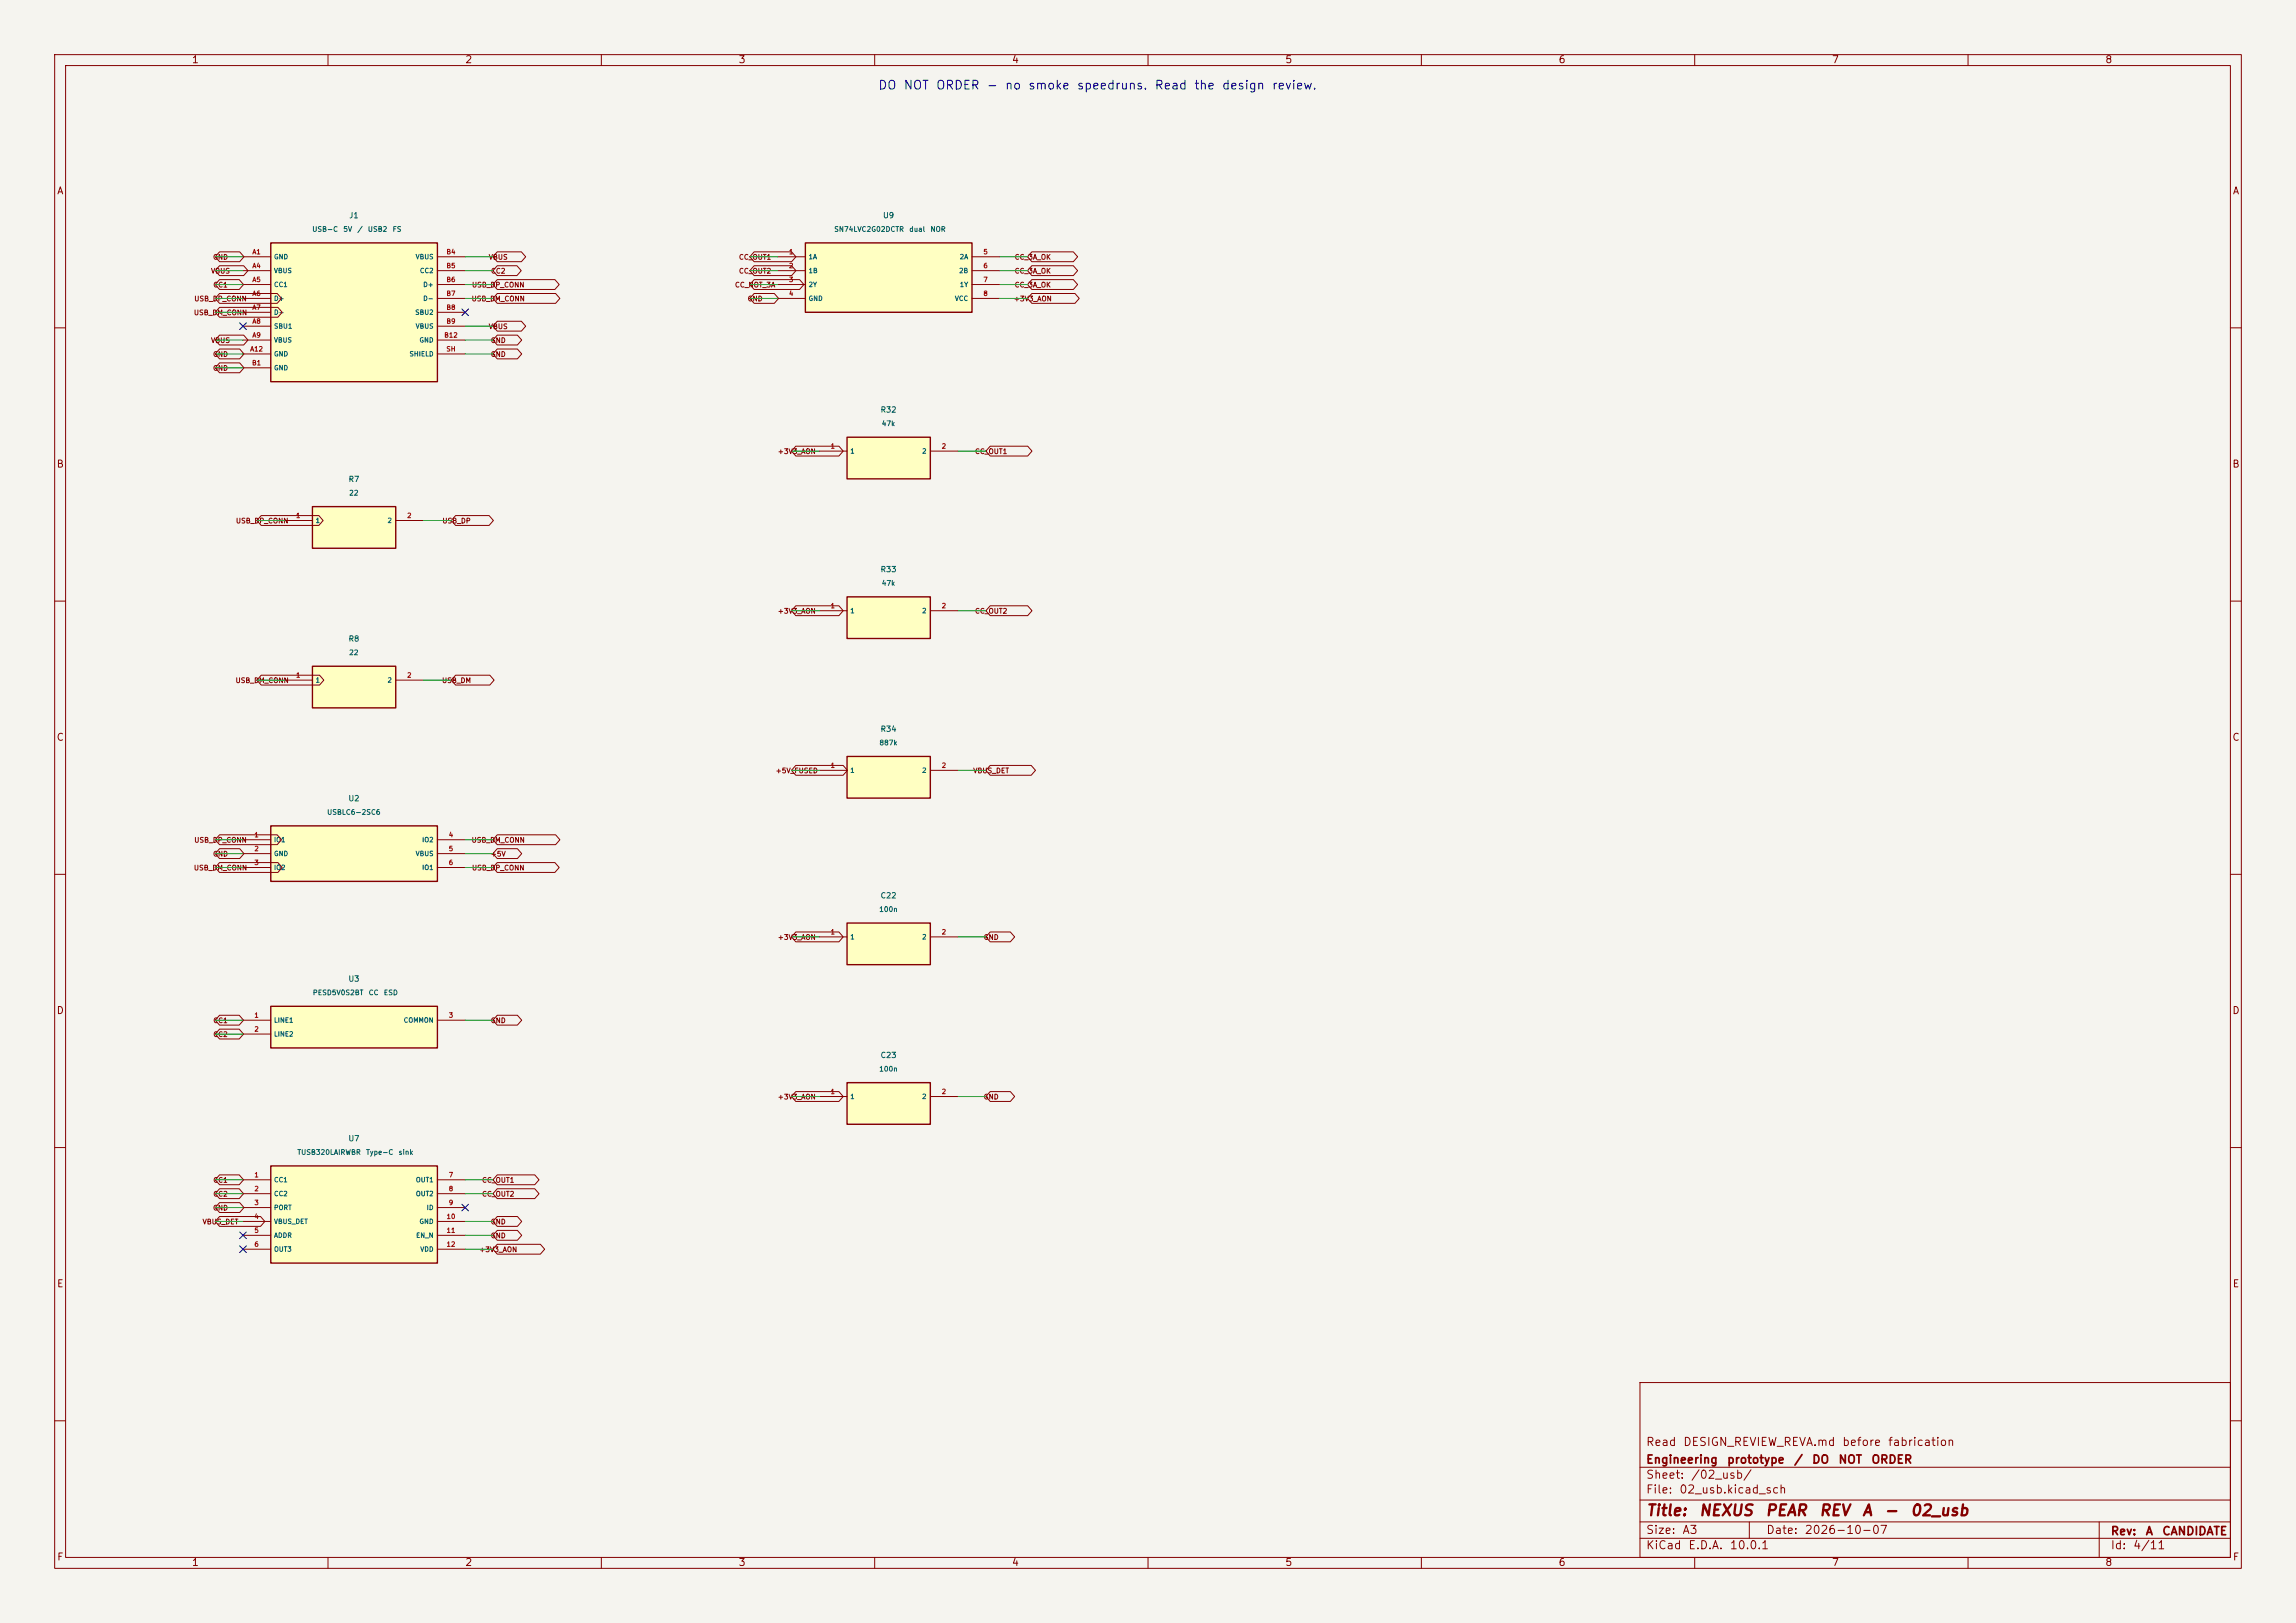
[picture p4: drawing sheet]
<svg xmlns="http://www.w3.org/2000/svg" width="420mm" height="297mm" viewBox="0 0 420 297" stroke-linecap="round" stroke-linejoin="round" font-family="sans-serif">
<defs><g id="words">
<g font-size="2" fill="#840000">
<text x="301" y="277.9">Title:</text>
<text x="310.6" y="277.9">NEXUS</text>
<text x="322.8" y="277.9">PEAR</text>
<text x="332.6" y="277.9">REV</text>
<text x="340.5" y="277.9">A</text>
<text x="344.5" y="277.9">-</text>
<text x="349.3" y="277.9">02_usb</text>
</g>
<text font-size="1.6" fill="#0000c2" x="160.5" y="16.8">DO NOT ORDER - no smoke speedruns. Read the design review.</text>
<g font-size="1.5" fill="#840000">
<text x="301" y="268.2">Engineering</text>
<text x="301" y="265">Read</text>
<text x="307.8" y="265">DESIGN_REVIEW_REVA.md</text>
<text x="315.8" y="268.2">prototype</text>
<text x="328" y="268.2">/</text>
<text x="331.4" y="268.2">DO</text>
<text x="336.2" y="268.2">NOT</text>
<text x="336.9" y="265">before</text>
<text x="342.2" y="268.2">ORDER</text>
<text x="345.2" y="265">fabrication</text>
<text x="301" y="273.7">File:</text>
<text x="301" y="271">Sheet:</text>
<text x="307.1" y="273.7">02_usb.kicad_sch</text>
<text x="309.2" y="271">/02_usb/</text>
<text x="301" y="281.1">Size:</text>
<text x="307.6" y="281.1">A3</text>
<text x="323" y="281.1">Date:</text>
<text x="330" y="281.1">2026-10-07</text>
<text x="386" y="281.3">Rev:</text>
<text x="392.4" y="281.3">A</text>
<text x="395.4" y="281.3">CANDIDATE</text>
<text x="301" y="283.9">KiCad</text>
<text x="308.7" y="283.9">E.D.A.</text>
<text x="316.3" y="283.9">10.0.1</text>
<text x="386" y="283.9">Id:</text>
<text x="390.1" y="283.9">4/11</text>
</g>
<g font-size="1.3" fill="#840000">
<text x="35" y="11.9">1</text>
<text x="85" y="11.9">2</text>
<text x="135" y="11.9">3</text>
<text x="185" y="11.9">4</text>
<text x="235" y="11.9">5</text>
<text x="285" y="11.9">6</text>
<text x="335" y="11.9">7</text>
<text x="385" y="11.9">8</text>
<text x="10.3" y="35.9">A</text>
<text x="408.3" y="35.9">A</text>
<text x="10.3" y="85.9">B</text>
<text x="408.2" y="85.9">B</text>
<text x="10.3" y="135.9">C</text>
<text x="408.2" y="135.9">C</text>
<text x="10.3" y="185.9">D</text>
<text x="408.2" y="185.9">D</text>
<text x="10.3" y="235.9">E</text>
<text x="408.3" y="235.9">E</text>
<text x="10.3" y="285.9">F</text>
<text x="35" y="286.9">1</text>
<text x="85" y="286.9">2</text>
<text x="135" y="286.9">3</text>
<text x="185" y="286.9">4</text>
<text x="235" y="286.9">5</text>
<text x="285" y="286.9">6</text>
<text x="335" y="286.9">7</text>
<text x="385" y="286.9">8</text>
<text x="408.3" y="285.9">F</text>
</g>
<g font-size="1" fill="#006464">
<text x="63.8" y="40.2">J1</text>
<text x="161.4" y="40.2">U9</text>
<text x="161" y="75.7">R32</text>
<text x="63.7" y="88.4">R7</text>
<text x="161" y="104.9">R33</text>
<text x="63.7" y="117.6">R8</text>
<text x="161" y="134.2">R34</text>
<text x="63.6" y="146.9">U2</text>
<text x="161" y="164.6">C22</text>
<text x="63.6" y="179.9">U3</text>
<text x="161" y="193.8">C23</text>
<text x="63.6" y="209.1">U7</text>
</g>
<g font-size=".9" fill="#840000">
<text x="38.9" y="47.7">GND</text>
<text x="89.3" y="47.7">VBUS</text>
<text x="135.1" y="47.7">CC_OUT1</text>
<text x="185.5" y="47.7">CC_3A_OK</text>
<text x="38.5" y="50.3">VBUS</text>
<text x="38.9" y="52.8">CC1</text>
<text x="86.2" y="52.8">USB_DP_CONN</text>
<text x="89.7" y="50.3">CC2</text>
<text x="134.3" y="52.8">CC_NOT_3A</text>
<text x="135.1" y="50.3">CC_OUT2</text>
<text x="185.5" y="52.8">CC_3A_OK</text>
<text x="185.5" y="50.3">CC_3A_OK</text>
<text x="35.4" y="57.9">USB_DM_CONN</text>
<text x="35.4" y="55.4">USB_DP_CONN</text>
<text x="86.2" y="55.4">USB_DM_CONN</text>
<text x="136.7" y="55.4">GND</text>
<text x="185.4" y="55.4">+3V3_AON</text>
<text x="38.5" y="63">VBUS</text>
<text x="38.9" y="65.5">GND</text>
<text x="89.3" y="60.4">VBUS</text>
<text x="89.7" y="63">GND</text>
<text x="89.7" y="65.5">GND</text>
<text x="38.9" y="68.1">GND</text>
<text x="142.2" y="83.3">+3V3_AON</text>
<text x="178.3" y="83.3">CC_OUT1</text>
<text x="43.1" y="96">USB_DP_CONN</text>
<text x="80.8" y="96">USB_DP</text>
<text x="142.2" y="112.5">+3V3_AON</text>
<text x="178.3" y="112.5">CC_OUT2</text>
<text x="43" y="125.2">USB_DM_CONN</text>
<text x="80.8" y="125.2">USB_DM</text>
<text x="141.8" y="141.7">+5V_FUSED</text>
<text x="177.9" y="141.7">VBUS_DET</text>
<text x="35.4" y="154.4">USB_DP_CONN</text>
<text x="86.2" y="154.4">USB_DM_CONN</text>
<text x="35.4" y="159.5">USB_DM_CONN</text>
<text x="38.9" y="157">GND</text>
<text x="86.2" y="159.5">USB_DP_CONN</text>
<text x="89.7" y="157">+5V</text>
<text x="142.2" y="172.2">+3V3_AON</text>
<text x="179.8" y="172.2">GND</text>
<text x="38.9" y="187.4">CC1</text>
<text x="38.9" y="190">CC2</text>
<text x="89.7" y="187.4">GND</text>
<text x="142.2" y="201.4">+3V3_AON</text>
<text x="179.8" y="201.4">GND</text>
<text x="38.9" y="221.7">GND</text>
<text x="38.9" y="216.6">CC1</text>
<text x="38.9" y="219.2">CC2</text>
<text x="88.1" y="216.6">CC_OUT1</text>
<text x="88.1" y="219.2">CC_OUT2</text>
<text x="37" y="224.3">VBUS_DET</text>
<text x="89.7" y="224.3">GND</text>
<text x="89.7" y="226.8">GND</text>
<text x="87.6" y="229.3">+3V3_AON</text>
</g>
<g font-size=".9" fill="#a90000">
<text x="46.1" y="46.7">A1</text>
<text x="81.6" y="46.7">B4</text>
<text x="144.2" y="46.7">1</text>
<text x="179.8" y="46.7">5</text>
<text x="46.1" y="49.3">A4</text>
<text x="46.1" y="51.8">A5</text>
<text x="81.6" y="49.3">B5</text>
<text x="81.6" y="51.8">B6</text>
<text x="144.2" y="49.3">2</text>
<text x="144.2" y="51.8">3</text>
<text x="179.8" y="49.3">6</text>
<text x="179.8" y="51.8">7</text>
<text x="46.1" y="54.4">A6</text>
<text x="46.1" y="56.9">A7</text>
<text x="46.1" y="59.4">A8</text>
<text x="81.6" y="54.4">B7</text>
<text x="81.6" y="56.9">B8</text>
<text x="81.6" y="59.4">B9</text>
<text x="144.2" y="54.4">4</text>
<text x="179.8" y="54.4">8</text>
<text x="45.7" y="64.5">A12</text>
<text x="46.1" y="62">A9</text>
<text x="81.2" y="62">B12</text>
<text x="81.6" y="64.5">SH</text>
<text x="46" y="67.1">B1</text>
<text x="151.9" y="82.3">1</text>
<text x="172.2" y="82.3">2</text>
<text x="54.1" y="95">1</text>
<text x="74.4" y="95">2</text>
<text x="151.9" y="111.5">1</text>
<text x="172.2" y="111.5">2</text>
<text x="54.1" y="124.2">1</text>
<text x="74.4" y="124.2">2</text>
<text x="151.9" y="140.7">1</text>
<text x="172.2" y="140.7">2</text>
<text x="46.4" y="153.4">1</text>
<text x="46.4" y="156">2</text>
<text x="82" y="153.4">4</text>
<text x="82" y="156">5</text>
<text x="46.4" y="158.5">3</text>
<text x="82" y="158.5">6</text>
<text x="151.9" y="171.2">1</text>
<text x="172.2" y="171.2">2</text>
<text x="46.4" y="186.4">1</text>
<text x="46.4" y="189">2</text>
<text x="82" y="186.4">3</text>
<text x="151.9" y="200.4">1</text>
<text x="172.2" y="200.4">2</text>
<text x="46.4" y="215.6">1</text>
<text x="82" y="215.6">7</text>
<text x="46.4" y="218.2">2</text>
<text x="46.4" y="220.7">3</text>
<text x="82" y="218.2">8</text>
<text x="82" y="220.7">9</text>
<text x="46.4" y="223.3">4</text>
<text x="46.4" y="225.8">5</text>
<text x="81.6" y="223.3">10</text>
<text x="81.6" y="225.8">11</text>
<text x="46.4" y="228.3">6</text>
<text x="81.6" y="228.3">12</text>
</g>
<g font-size=".9" fill="#006464">
<text x="50" y="47.6">GND</text>
<text x="57" y="42.6">USB-C</text>
<text x="62.7" y="42.6">5V</text>
<text x="65.3" y="42.6">/</text>
<text x="67.2" y="42.6">USB2</text>
<text x="71.7" y="42.6">FS</text>
<text x="75.9" y="47.6">VBUS</text>
<text x="147.8" y="47.6">1A</text>
<text x="152.5" y="42.6">SN74LVC2G02DCTR</text>
<text x="166.2" y="42.6">dual</text>
<text x="170.1" y="42.6">NOR</text>
<text x="175.5" y="47.6">2A</text>
<text x="50" y="50.2">VBUS</text>
<text x="50" y="52.7">CC1</text>
<text x="76.7" y="50.2">CC2</text>
<text x="77.3" y="52.7">D+</text>
<text x="147.8" y="50.2">1B</text>
<text x="147.8" y="52.7">2Y</text>
<text x="175.4" y="50.2">2B</text>
<text x="175.5" y="52.7">1Y</text>
<text x="50" y="55.3">D+</text>
<text x="50" y="57.8">D-</text>
<text x="75.9" y="57.8">SBU2</text>
<text x="77.3" y="55.3">D-</text>
<text x="147.8" y="55.3">GND</text>
<text x="174.6" y="55.3">VCC</text>
<text x="50" y="60.3">SBU1</text>
<text x="50" y="62.9">VBUS</text>
<text x="50" y="65.4">GND</text>
<text x="74.8" y="65.4">SHIELD</text>
<text x="75.9" y="60.3">VBUS</text>
<text x="76.6" y="62.9">GND</text>
<text x="50" y="68">GND</text>
<text x="155.4" y="83.2">1</text>
<text x="161.2" y="78.2">47k</text>
<text x="168.6" y="83.2">2</text>
<text x="57.6" y="95.9">1</text>
<text x="63.8" y="90.9">22</text>
<text x="70.8" y="95.9">2</text>
<text x="161.2" y="107.4">47k</text>
<text x="155.4" y="112.4">1</text>
<text x="168.6" y="112.4">2</text>
<text x="57.6" y="125.1">1</text>
<text x="63.8" y="120.1">22</text>
<text x="70.8" y="125.1">2</text>
<text x="160.8" y="136.6">887k</text>
<text x="155.4" y="141.6">1</text>
<text x="168.6" y="141.6">2</text>
<text x="59.7" y="149.3">USBLC6-2SC6</text>
<text x="50" y="154.3">IO1</text>
<text x="77.1" y="154.3">IO2</text>
<text x="50" y="156.9">GND</text>
<text x="50" y="159.4">IO2</text>
<text x="75.9" y="156.9">VBUS</text>
<text x="77.1" y="159.4">IO1</text>
<text x="160.7" y="167.1">100n</text>
<text x="155.4" y="172.1">1</text>
<text x="168.6" y="172.1">2</text>
<text x="57.1" y="182.3">PESD5V0S2BT</text>
<text x="67.4" y="182.3">CC</text>
<text x="70.1" y="182.3">ESD</text>
<text x="50" y="187.3">LINE1</text>
<text x="50" y="189.9">LINE2</text>
<text x="73.8" y="187.3">COMMON</text>
<text x="160.7" y="196.3">100n</text>
<text x="155.4" y="201.3">1</text>
<text x="168.6" y="201.3">2</text>
<text x="54.3" y="211.5">TUSB320LAIRWBR</text>
<text x="66.9" y="211.5">Type-C</text>
<text x="72.8" y="211.5">sink</text>
<text x="50" y="216.6">CC1</text>
<text x="50" y="219.1">CC2</text>
<text x="50" y="221.6">PORT</text>
<text x="76" y="216.6">OUT1</text>
<text x="76" y="219.1">OUT2</text>
<text x="78" y="221.6">ID</text>
<text x="50" y="224.2">VBUS_DET</text>
<text x="50" y="226.7">ADDR</text>
<text x="76" y="226.7">EN_N</text>
<text x="76.6" y="224.2">GND</text>
<text x="50" y="229.3">OUT3</text>
<text x="76.8" y="229.3">VDD</text>
</g>
</g></defs>
<path d="M0 0h420v297h-420z" fill="#f5f4ef" stroke="#f5f4ef" stroke-width=".18"/>
<g fill="none" stroke="#840000" stroke-width=".18">
<path d="M10 10h400v277h-400zM12 12h396v273h-396zM60 10v2M110 10v2M160 10v2M210 10v2M260 10v2M310 10v2M360 10v2M10 60h2M408 60h2M10 110h2"/>
<path d="M408 110h2M10 160h2M408 160h2M10 210h2M408 210h2M300 253h108v32h-108zM10 260h2M300 278.5h108M300 274.5h108M300 268.5h108M320 278.5v3M384 278.5v6.5"/>
<path d="M408 260h2M60 285v2M110 285v2M160 285v2M210 285v2M260 285v2M300 281.5h108M310 285v2M360 285v2"/>
</g>
<path d="M49.5 151.1h30.5v10.2h-30.5z" fill="#ffffc2"/>
<path d="M49.5 151.1h30.5v10.2h-30.5z" fill="none" stroke="#840000" stroke-width=".25"/>
<path d="M44.4 153.7h5.1M44.4 156.2h5.1M44.4 158.8h5.1M80 153.7h5.1M80 156.2h5.1M80 158.8h5.1" fill="none" stroke="#840000" stroke-width=".18"/>
<path d="M147.3 44.5h30.5v12.7h-30.5z" fill="#ffffc2"/>
<path d="M147.3 44.5h30.5v12.7h-30.5z" fill="none" stroke="#840000" stroke-width=".25"/>
<path d="M142.2 47h5.1M142.2 49.5h5.1M142.2 52.1h5.1M142.2 54.6h5.1M177.8 47h5.1M177.8 49.5h5.1M177.8 52.1h5.1M177.8 54.6h5.1" fill="none" stroke="#840000" stroke-width=".18"/>
<path d="M154.9 168.9h15.3v7.6h-15.3z" fill="#ffffc2"/>
<path d="M154.9 168.9h15.3v7.6h-15.3z" fill="none" stroke="#840000" stroke-width=".25"/>
<path d="M149.9 171.5h5M170.2 171.5h5.1" fill="none" stroke="#840000" stroke-width=".18"/>
<path d="M154.9 198.1h15.3v7.6h-15.3z" fill="#ffffc2"/>
<path d="M154.9 198.1h15.3v7.6h-15.3z" fill="none" stroke="#840000" stroke-width=".25"/>
<path d="M149.9 200.7h5M170.2 200.7h5.1" fill="none" stroke="#840000" stroke-width=".18"/>
<path d="M49.5 184.2h30.5v7.6h-30.5z" fill="#ffffc2"/>
<path d="M49.5 184.2h30.5v7.6h-30.5z" fill="none" stroke="#840000" stroke-width=".25"/>
<path d="M44.4 186.7h5.1M44.4 189.2h5.1M80 186.7h5.1" fill="none" stroke="#840000" stroke-width=".18"/>
<path d="M154.9 109.2h15.3v7.6h-15.3z" fill="#ffffc2"/>
<path d="M154.9 109.2h15.3v7.6h-15.3z" fill="none" stroke="#840000" stroke-width=".25"/>
<path d="M149.9 111.8h5M170.2 111.8h5.1" fill="none" stroke="#840000" stroke-width=".18"/>
<path d="M154.9 80h15.3v7.6h-15.3z" fill="#ffffc2"/>
<path d="M154.9 80h15.3v7.6h-15.3z" fill="none" stroke="#840000" stroke-width=".25"/>
<path d="M149.9 82.6h5M170.2 82.6h5.1" fill="none" stroke="#840000" stroke-width=".18"/>
<path d="M154.9 138.4h15.3v7.7h-15.3z" fill="#ffffc2"/>
<path d="M154.9 138.4h15.3v7.7h-15.3z" fill="none" stroke="#840000" stroke-width=".25"/>
<path d="M149.9 141h5M170.2 141h5.1" fill="none" stroke="#840000" stroke-width=".18"/>
<path d="M49.5 213.4h30.5v17.7h-30.5z" fill="#ffffc2"/>
<path d="M49.5 213.4h30.5v17.7h-30.5z" fill="none" stroke="#840000" stroke-width=".25"/>
<path d="M44.4 215.9h5.1M44.4 218.4h5.1M80 215.9h5.1M80 218.4h5.1M44.4 221h5.1M44.4 223.5h5.1M44.4 226.1h5.1M44.4 228.6h5.1M80 221h5.1M80 223.5h5.1M80 226.1h5.1M80 228.6h5.1" fill="none" stroke="#840000" stroke-width=".18"/>
<path d="M49.5 44.5h30.5v25.4h-30.5z" fill="#ffffc2"/>
<path d="M49.5 44.5h30.5v25.4h-30.5z" fill="none" stroke="#840000" stroke-width=".25"/>
<g fill="none" stroke="#840000" stroke-width=".18">
<path d="M44.4 47h5.1M44.4 49.5h5.1M44.4 52.1h5.1M44.4 54.6h5.1M44.4 57.2h5.1M44.4 59.7h5.1M80 47h5.1M80 49.5h5.1M80 52.1h5.1M80 54.6h5.1M80 57.2h5.1M80 59.7h5.1"/>
<path d="M44.4 62.2h5.1M44.4 64.8h5.1M44.4 67.3h5.1M80 62.2h5.1M80 64.8h5.1"/>
</g>
<path d="M57.1 121.9h15.3v7.6h-15.3z" fill="#ffffc2"/>
<path d="M57.1 121.9h15.3v7.6h-15.3z" fill="none" stroke="#840000" stroke-width=".25"/>
<path d="M52.1 124.5h5M72.4 124.5h5.1" fill="none" stroke="#840000" stroke-width=".18"/>
<path d="M57.1 92.7h15.3v7.6h-15.3z" fill="#ffffc2"/>
<path d="M57.1 92.7h15.3v7.6h-15.3z" fill="none" stroke="#840000" stroke-width=".25"/>
<g fill="none" stroke="#840000" stroke-width=".18">
<path d="M40.2 46.1h3.6l.8 .9-.8 .9h-3.6l-.8-.9zM40.2 53.7h10.5l.8 .9-.8 .9h-10.5l-.8-.9zM40.2 56.2h10.6l.8 1-.8 .9h-10.6l-.8-.9zM40.2 48.6h4.4l.8 .9-.8 .9h-4.4l-.8-.9zM40.2 51.2h3.6l.7 .9-.7 .9h-3.6l-.8-.9zM91 58.8h4.4l.8 .9-.8 .9h-4.4l-.8-.9zM91 46.1h4.4l.8 .9-.8 .9h-4.4l-.8-.9zM91 48.6h3.6l.7 .9-.7 .9h-3.6l-.8-.9zM91 51.2h10.5l.8 .9-.8 .9h-10.5l-.8-.9zM91 53.7h10.6l.8 .9-.8 .9h-10.6l-.8-.9zM137.9 46.1h6.9l.8 .9-.8 .9h-6.9l-.7-.9zM137.9 48.6h6.9l.8 .9-.8 .9h-6.9l-.7-.9z"/>
<path d="M137.9 51.2h8.4l.8 .9-.8 .9h-8.4l-.7-.9zM137.9 53.7h3.7l.8 .9-.8 .9h-3.7l-.7-.9zM188.7 53.7h7.9l.8 .9-.8 .9h-7.9l-.7-.9zM188.7 51.2h7.6l.8 .9-.8 .9h-7.6l-.7-.9zM188.7 46.1h7.6l.8 .9-.8 .9h-7.6l-.7-.9zM188.7 48.6h7.6l.8 .9-.8 .9h-7.6l-.7-.9zM40.2 61.3h4.4l.8 .9-.8 .9h-4.4l-.8-.9zM40.2 63.9h3.6l.8 .9-.8 .9h-3.6l-.8-.9zM40.2 66.4h3.6l.8 .9-.8 .9h-3.6l-.8-.9zM91 61.3h3.6l.8 .9-.8 .9h-3.6l-.8-.9zM91 63.9h3.6l.8 .9-.8 .9h-3.6l-.8-.9zM47.8 94.3h10.5l.8 1-.8 .9h-10.5l-.8-.9z"/>
<path d="M52.1 95.3h5M72.4 95.3h5.1M83.3 94.3h6.2l.8 1-.8 .9h-6.2l-.8-.9zM145.6 81.6h7.9l.7 1-.7 .9h-7.9l-.8-.9zM181.1 81.6h6.9l.8 1-.8 .9h-6.9l-.8-.9zM145.6 110.9h7.9l.7 .9-.7 .9h-7.9l-.8-.9zM181.1 110.9h6.9l.8 .9-.8 .9h-6.9l-.8-.9zM47.8 123.6h10.7l.7 .9-.7 .9h-10.7l-.8-.9zM83.3 123.6h6.3l.8 .9-.8 .9h-6.3l-.8-.9zM40.2 155.3h3.6l.8 .9-.8 .9h-3.6l-.8-.9zM40.2 152.8h10.5l.8 .9-.8 .9h-10.5l-.8-.9zM40.2 157.8h10.6l.8 1-.8 .9h-10.6l-.8-.9z"/>
<path d="M91 152.8h10.6l.8 .9-.8 .9h-10.6l-.8-.9zM91 157.8h10.5l.8 1-.8 .9h-10.5l-.8-.9zM91 155.3h3.6l.8 .9-.8 .9h-3.6l-.8-.9zM145.6 140.1h8.6l.8 .9-.8 .9h-8.6l-.8-.9zM181.1 140.1h7.5l.8 .9-.8 .9h-7.5l-.8-.9zM145.6 170.5h7.9l.7 1-.7 .9h-7.9l-.8-.9zM181.1 170.5h3.7l.8 1-.8 .9h-3.7l-.8-.9zM40.2 185.8h3.6l.7 .9-.7 .9h-3.6l-.8-.9zM40.2 188.3h3.6l.7 .9-.7 .9h-3.6l-.8-.9zM91 185.8h3.6l.8 .9-.8 .9h-3.6l-.8-.9zM145.6 199.8h7.9l.7 .9-.7 .9h-7.9l-.8-.9zM181.1 199.8h3.7l.8 .9-.8 .9h-3.7l-.8-.9z"/>
<path d="M40.2 215h3.6l.7 .9-.7 .9h-3.6l-.8-.9zM40.2 217.5h3.6l.7 .9-.7 .9h-3.6l-.8-.9zM91 215h6.8l.8 .9-.8 .9h-6.8l-.8-.9zM91 217.5h6.8l.8 .9-.8 .9h-6.8l-.8-.9zM40.2 222.6h7.5l.7 .9-.7 .9h-7.5l-.8-.9zM40.2 220.1h3.6l.8 .9-.8 .9h-3.6l-.8-.9zM91 222.6h3.6l.8 .9-.8 .9h-3.6l-.8-.9zM91 225.2h3.6l.8 .9-.8 .9h-3.6l-.8-.9zM91 227.7h7.8l.8 .9-.8 .9h-7.8l-.8-.9z"/>
</g>
<g fill="none" stroke="#009600" stroke-width=".18">
<path d="M39.4 47h5M39.4 49.5h5M39.4 52.1h5M39.4 54.6h5M39.4 57.2h5M85.1 47h5.1M85.1 49.5h5.1M85.1 52.1h5.1M85.1 54.6h5.1M85.1 59.7h5.1M137.2 47h5M137.2 49.5h5"/>
<path d="M137.2 52.1h5M137.2 54.6h5M182.9 47h5.1M182.9 49.5h5.1M182.9 52.1h5.1M182.9 54.6h5.1M39.4 62.2h5M39.4 64.8h5M39.4 67.3h5M85.1 62.2h5.1M85.1 64.8h5.1M47 95.3h5.1"/>
<path d="M77.5 95.3h5M144.8 82.6h5.1M175.3 82.6h5M144.8 111.8h5.1M175.3 111.8h5M47 124.5h5.1M77.5 124.5h5M39.4 153.7h5M39.4 156.2h5M39.4 158.8h5M85.1 153.7h5.1M85.1 156.2h5.1"/>
<path d="M85.1 158.8h5.1M144.8 141h5.1M175.3 141h5M144.8 171.5h5.1M175.3 171.5h5M39.4 186.7h5M39.4 189.2h5M85.1 186.7h5.1M39.4 218.4h5M39.4 215.9h5M85.1 218.4h5.1M85.1 215.9h5.1"/>
<path d="M144.8 200.7h5.1M175.3 200.7h5M39.4 221h5M39.4 223.5h5M85.1 223.5h5.1M85.1 226.1h5.1M85.1 228.6h5.1"/>
</g>
<path d="M43.8 59.1l1.3 1.2M45.1 59.1l-1.3 1.2M84.5 56.5l1.2 1.3M85.7 56.5l-1.2 1.3M43.8 225.5l1.3 1.2M43.8 228l1.3 1.2M45.1 225.5l-1.3 1.2M45.1 228l-1.3 1.2M84.5 220.4l1.2 1.2M85.7 220.4l-1.2 1.2" fill="none" stroke="#000084" stroke-width=".18"/>
<use href="#words"/>
</svg>
